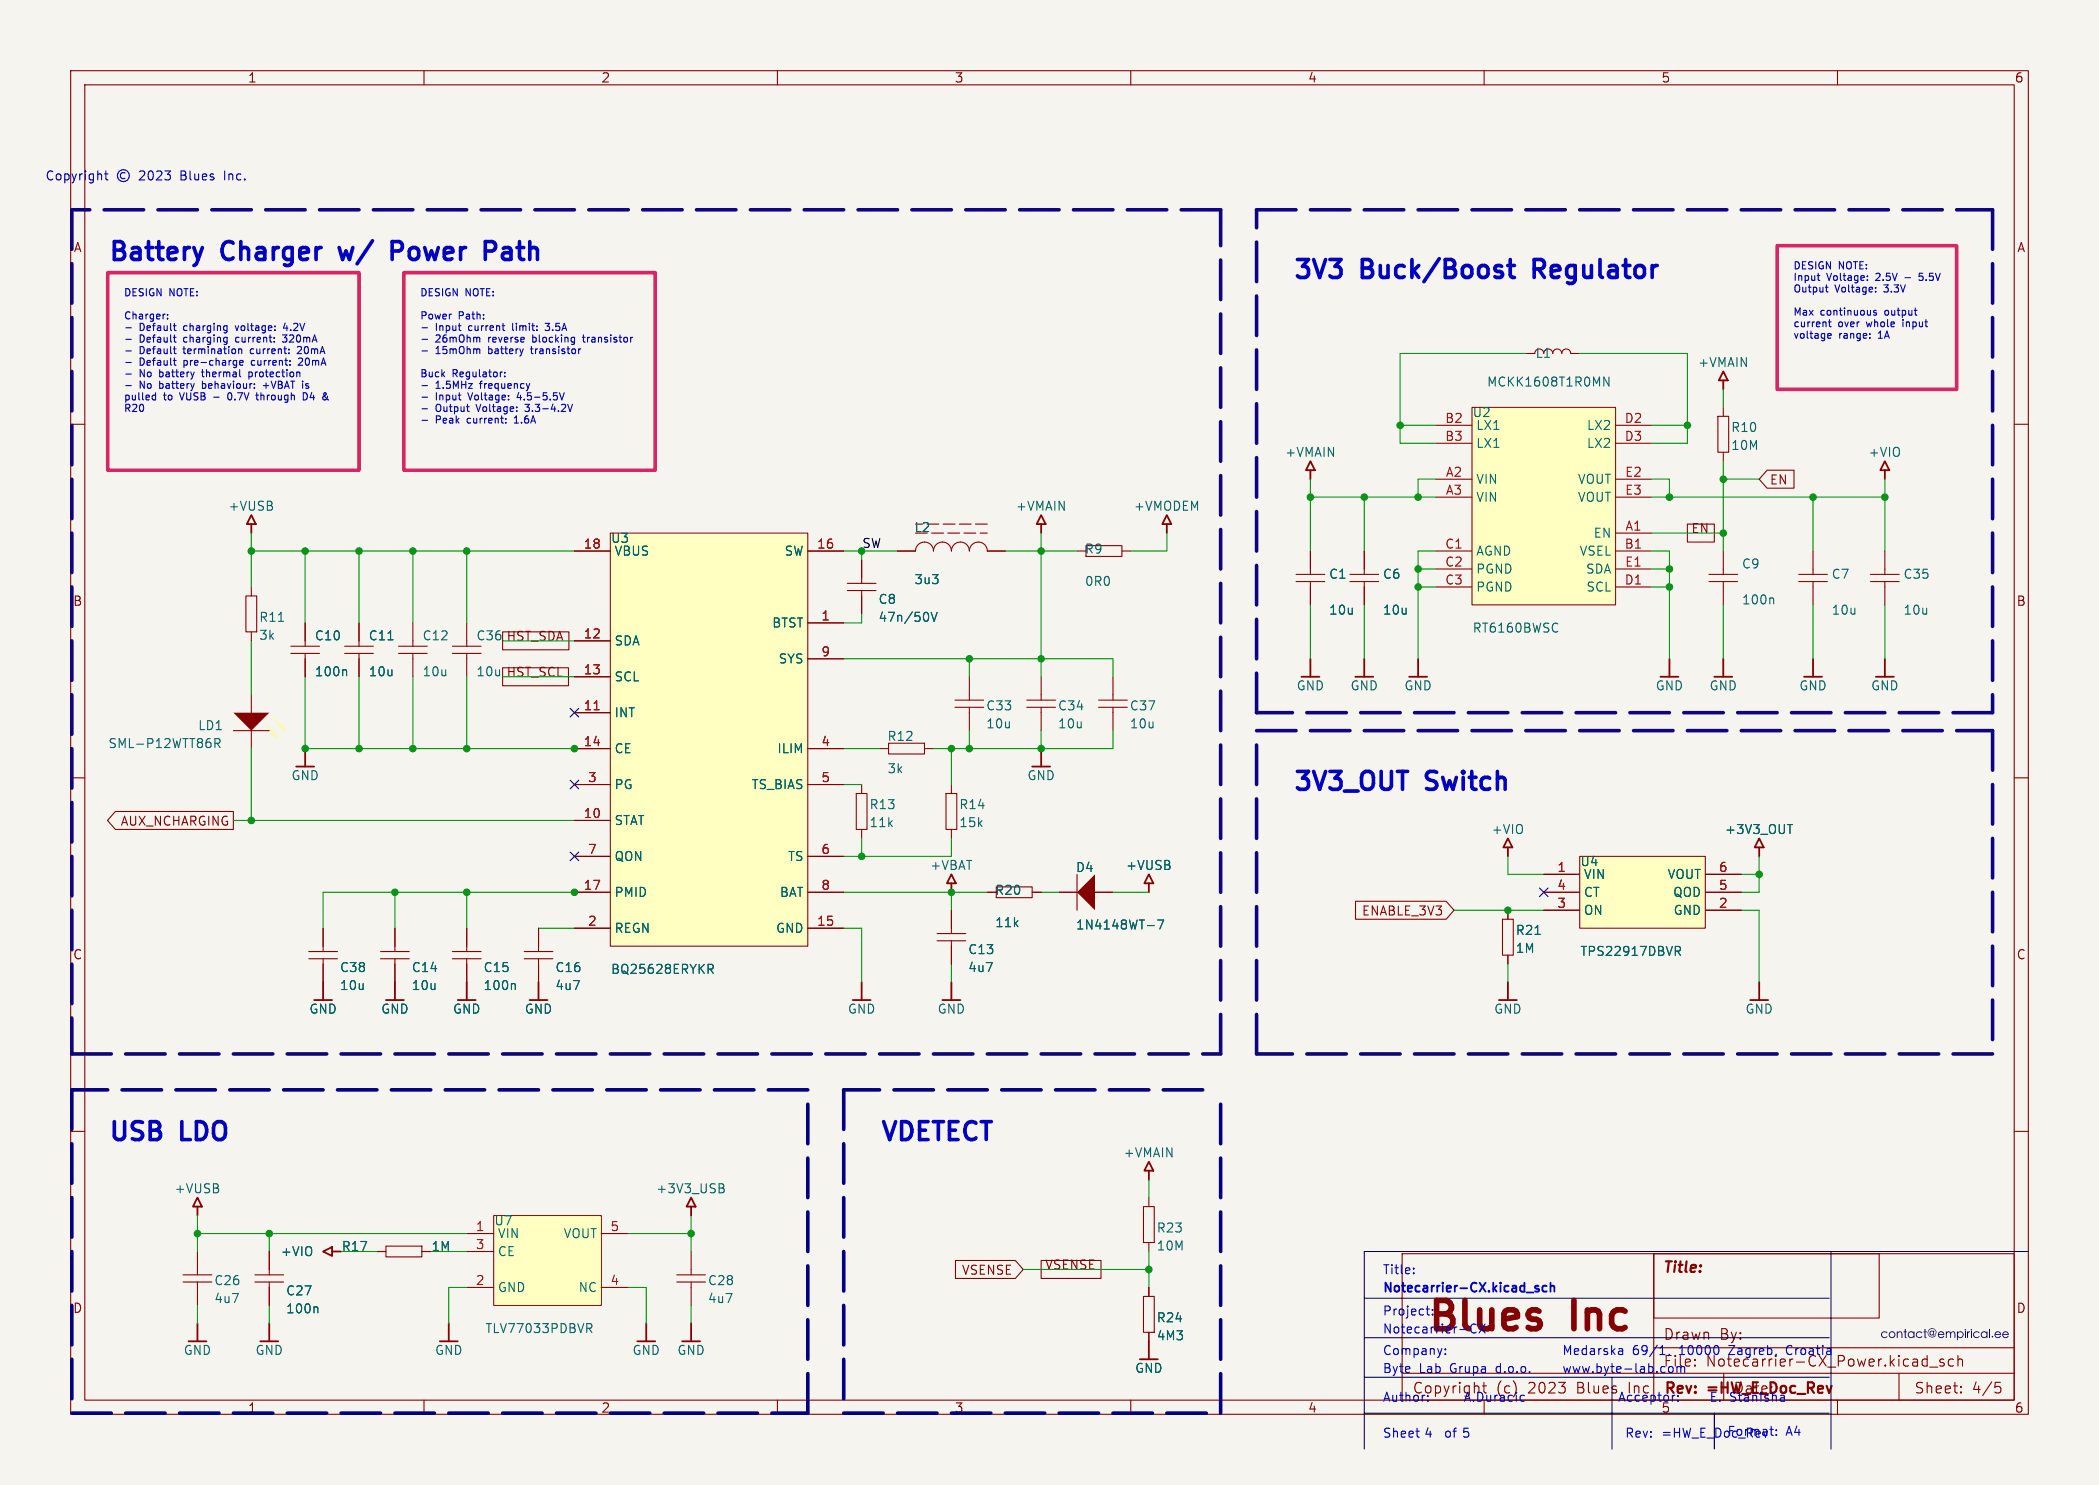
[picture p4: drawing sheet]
<svg xmlns="http://www.w3.org/2000/svg" width="297mm" height="210mm" viewBox="0 0 297 210" stroke-linecap="round" stroke-linejoin="round" font-family="sans-serif">
<defs><g id="words">
<g font-size="5.6" fill="#0000c2">
<text x="201.8" y="189.3">Blues</text>
<text x="222.8" y="189.3">Inc</text>
</g>
<g font-size="3.5" fill="#0000c2">
<text x="15.2" y="37">Battery</text>
<text x="31.6" y="37">Charger</text>
<text x="49.3" y="37">w/</text>
<text x="57.6" y="37">Power</text>
<text x="71.8" y="37">Path</text>
<text x="182.9" y="39.6">3V3</text>
<text x="192.8" y="39.6">Buck/Boost</text>
<text x="218.2" y="39.6">Regulator</text>
<text x="182.9" y="112">3V3_OUT</text>
<text x="202" y="112">Switch</text>
<text x="15.2" y="161.5">USB</text>
<text x="25.8" y="161.5">LDO</text>
<text x="124.5" y="161.5">VDETECT</text>
</g>
<g font-size="2.1" fill="#840000">
<text x="235.2" y="180.4">Title:</text>
<text x="235.3" y="189.7">Drawn</text>
<text x="216.3" y="197.3">2023</text>
<text x="223.3" y="197.3">Blues</text>
<text x="241.4" y="193.5">Notecarrier-CX_Power.kicad_sch</text>
<text x="270.8" y="197.3">Sheet:</text>
<text x="279" y="197.3">4/5</text>
</g>
<g font-size="2.1" fill="#0000c2">
<text x="243.3" y="189.7">By:</text>
<text x="199.8" y="197.3">Copyright</text>
<text x="211.7" y="197.3">(c)</text>
<text x="230.7" y="197.3">Inc</text>
<text x="235.3" y="193.5">File:</text>
<text x="235.4" y="197.5">Rev:</text>
<text x="241.8" y="197.5">=HW_E_Doc_Rev</text>
<text x="245.2" y="197.3">Date:</text>
</g>
<g font-size="1.8" fill="#840000">
<text x="35" y="11.9">1</text>
<text x="85" y="11.9">2</text>
<text x="135" y="11.9">3</text>
<text x="185" y="11.9">4</text>
<text x="235" y="11.9">5</text>
<text x="285" y="11.9">6</text>
<text x="10.3" y="35.9">A</text>
<text x="285.3" y="35.9">A</text>
<text x="250.3" y="68.7">EN</text>
<text x="239.2" y="75.5">EN</text>
<text x="10.3" y="85.9">B</text>
<text x="285.3" y="85.9">B</text>
<text x="67.3" y="90.8">C36 HST_SDA</text>
<text x="71.6" y="95.8">HST_SCL</text>
<text x="17" y="117">AUX_NCHARGING</text>
<text x="192.6" y="129.7">ENABLE_3V3</text>
<text x="10.3" y="135.9">C</text>
<text x="285.3" y="135.9">C</text>
<text x="147.8" y="179.6">VSENSE</text>
<text x="10.3" y="185.9">D</text>
<text x="136" y="180.5">VSENSE</text>
<text x="285.3" y="185.9">D</text>
<text x="35" y="200">1</text>
<text x="85" y="200">2</text>
<text x="135" y="200">3</text>
<text x="185" y="200">4</text>
<text x="285" y="200">6</text>
</g>
<g font-size="1.8" fill="#0000c2">
<text x="6.3" y="25.6">Copyright</text>
<text x="25.8" y="25.6">Blues</text>
<text x="32.2" y="25.6">Inc.</text>
<text x="195.6" y="182.8">Notecarrier-CX.kicad_sch</text>
<text x="195.6" y="180.3">Title:</text>
<text x="195.6" y="191.7">Company:</text>
<text x="195.6" y="188.7">Notecarrier-CX</text>
<text x="195.6" y="186.1">Project:</text>
<text x="221" y="191.7">Medarska</text>
<text x="231" y="191.7">69/1,</text>
<text x="237.7" y="191.7">10000</text>
<text x="244.9" y="191.7">Zagreb,</text>
<text x="253.2" y="191.7">Croatia</text>
<text x="195.6" y="194.3">Byte</text>
<text x="200.8" y="194.3">Lab</text>
<text x="205.3" y="194.3">Grupa</text>
<text x="212" y="194.3">d.o.o.</text>
<text x="221" y="194.3">www.byte-lab.com</text>
<text x="195.6" y="198.3">Author:</text>
<text x="195.6" y="203.4">Sheet 4</text>
<text x="204.2" y="203.4">of 5</text>
<text x="207" y="198.3">A.Duracic</text>
<text x="228.9" y="198.3">Acceptor:</text>
<text x="229.9" y="203.4">Rev:</text>
<text x="234.9" y="203.4">=HW_E_Doc_Rev</text>
<text x="235" y="200">5</text>
<text x="241.8" y="198.3">E.</text>
<text x="244.3" y="203.2">Format:</text>
<text x="244.7" y="198.3">Stanisha</text>
<text x="252.7" y="203.2">A4</text>
</g>
<g font-size="1.8" fill="#006464">
<text x="217.2" y="50.8">L1</text>
<text x="240.2" y="52.1">+VMAIN</text>
<text x="208.3" y="59.2">U2</text>
<text x="210.3" y="54.9">MCKK1608T1R0MN</text>
<text x="181.8" y="64.8">+VMAIN</text>
<text x="208.8" y="63.6">LX1</text>
<text x="208.8" y="61">LX1</text>
<text x="224.4" y="63.6">LX2</text>
<text x="224.4" y="61">LX2</text>
<text x="244.9" y="61.3">R10</text>
<text x="244.9" y="63.8">10M</text>
<text x="264.3" y="64.8">+VIO</text>
<text x="208.8" y="71.2">VIN</text>
<text x="208.8" y="68.6">VIN</text>
<text x="223.2" y="71.2">VOUT</text>
<text x="223.2" y="68.6">VOUT</text>
<text x="32.2" y="72.4">+VUSB</text>
<text x="86.4" y="77">U3</text>
<text x="129.3" y="75.5">L2</text>
<text x="143.7" y="72.4">+VMAIN</text>
<text x="160.3" y="72.4">+VMODEM</text>
<text x="225.4" y="76.3">EN</text>
<text x="86.9" y="78.8">VBUS</text>
<text x="110.9" y="78.8">SW</text>
<text x="129.3" y="82.8">3u3</text>
<text x="153.4" y="78.5">R9</text>
<text x="153.4" y="83.1">0R0</text>
<text x="188" y="82.1">C1</text>
<text x="195.6" y="82.1">C6</text>
<text x="208.8" y="83.9">PGND</text>
<text x="208.8" y="81.3">PGND</text>
<text x="208.8" y="78.8">AGND</text>
<text x="223.4" y="78.8">VSEL</text>
<text x="224.3" y="81.3">SDA</text>
<text x="224.4" y="83.9">SCL</text>
<text x="246.4" y="80.6">C9</text>
<text x="259.1" y="82.1">C7</text>
<text x="269.2" y="82.1">C35</text>
<text x="36.6" y="88.2">R11</text>
<text x="109.2" y="89">BTST</text>
<text x="124.2" y="85.6">C8</text>
<text x="124.2" y="88.2">47n/50V</text>
<text x="188" y="87.1">10u</text>
<text x="195.6" y="87.1">10u</text>
<text x="208.3" y="89.7">RT6160BWSC</text>
<text x="246.4" y="85.7">100n</text>
<text x="259.1" y="87.1">10u</text>
<text x="269.2" y="87.1">10u</text>
<text x="36.6" y="90.7">3k</text>
<text x="44.5" y="95.8">100n</text>
<text x="44.5" y="90.8">C10</text>
<text x="52.1" y="90.8">C11</text>
<text x="52.1" y="95.8">10u</text>
<text x="59.7" y="90.8">C12</text>
<text x="59.7" y="95.8">10u</text>
<text x="67.3" y="95.8">10u</text>
<text x="86.9" y="91.5">SDA</text>
<text x="110.1" y="94">SYS</text>
<text x="86.9" y="101.7">INT</text>
<text x="86.9" y="96.6">SCL</text>
<text x="139.5" y="100.7">C33</text>
<text x="149.6" y="100.7">C34</text>
<text x="159.8" y="100.7">C37</text>
<text x="183.4" y="97.8">GND</text>
<text x="191" y="97.8">GND</text>
<text x="198.6" y="97.8">GND</text>
<text x="234.2" y="97.8">GND</text>
<text x="241.8" y="97.8">GND</text>
<text x="254.5" y="97.8">GND</text>
<text x="264.7" y="97.8">GND</text>
<text x="15.2" y="106">SML-P12WTT86R</text>
<text x="27.9" y="103.5">LD1</text>
<text x="86.9" y="106.7">CE</text>
<text x="109.9" y="106.7">ILIM</text>
<text x="125.5" y="105">R12</text>
<text x="139.5" y="103.2">10u</text>
<text x="149.6" y="103.2">10u</text>
<text x="159.8" y="103.2">10u</text>
<text x="41.1" y="110.5">GND</text>
<text x="86.9" y="111.8">PG</text>
<text x="106.3" y="111.8">TS_BIAS</text>
<text x="125.5" y="109.6">3k</text>
<text x="145.3" y="110.5">GND</text>
<text x="86.9" y="116.9">STAT</text>
<text x="122.9" y="117.2">11k</text>
<text x="122.9" y="114.6">R13</text>
<text x="135.6" y="117.2">15k</text>
<text x="135.6" y="114.6">R14</text>
<text x="211" y="118.2">+VIO</text>
<text x="244" y="118.2">+3V3_OUT</text>
<text x="86.9" y="122">QON</text>
<text x="111.4" y="122">TS</text>
<text x="131.5" y="123.2">+VBAT</text>
<text x="152.2" y="123.5">D4</text>
<text x="159.2" y="123.2">+VUSB</text>
<text x="223.5" y="122.7">U4</text>
<text x="224" y="124.5">VIN</text>
<text x="235.9" y="124.5">VOUT</text>
<text x="86.9" y="127.1">PMID</text>
<text x="110.3" y="127.1">BAT</text>
<text x="140.7" y="131.3">11k</text>
<text x="140.7" y="126.8">R20</text>
<text x="152.2" y="131.7">1N4148WT-7</text>
<text x="224" y="129.6">ON</text>
<text x="224" y="127.1">CT</text>
<text x="236.7" y="127.1">QOD</text>
<text x="236.7" y="129.6">GND</text>
<text x="48" y="137.7">C38</text>
<text x="58.2" y="137.7">C14</text>
<text x="68.3" y="137.7">C15</text>
<text x="78.5" y="137.7">C16</text>
<text x="86.4" y="137.9">BQ25628ERYKR</text>
<text x="86.9" y="132.1">REGN</text>
<text x="109.7" y="132.1">GND</text>
<text x="136.9" y="135.1">C13</text>
<text x="136.9" y="137.7">4u7</text>
<text x="214.4" y="135">1M</text>
<text x="214.4" y="132.4">R21</text>
<text x="223.5" y="135.4">TPS22917DBVR</text>
<text x="43.7" y="143.6">GND</text>
<text x="48" y="140.2">10u</text>
<text x="53.8" y="143.6">GND</text>
<text x="58.2" y="140.2">10u</text>
<text x="64" y="143.6">GND</text>
<text x="68.3" y="140.2">100n</text>
<text x="74.2" y="143.6">GND</text>
<text x="78.5" y="140.2">4u7</text>
<text x="119.9" y="143.6">GND</text>
<text x="132.6" y="143.6">GND</text>
<text x="211.3" y="143.6">GND</text>
<text x="246.9" y="143.6">GND</text>
<text x="158.9" y="163.9">+VMAIN</text>
<text x="24.6" y="169">+VUSB</text>
<text x="69.9" y="173.5">U7</text>
<text x="92.8" y="169">+3V3_USB</text>
<text x="39.6" y="177.9">+VIO</text>
<text x="48.3" y="177.1">R17</text>
<text x="61" y="177.1">1M</text>
<text x="70.4" y="177.9">CE</text>
<text x="70.4" y="175.3">VIN</text>
<text x="79.7" y="175.3">VOUT</text>
<text x="163.6" y="174.5">R23</text>
<text x="163.6" y="177.1">10M</text>
<text x="30.2" y="182">C26</text>
<text x="30.2" y="184.5">4u7</text>
<text x="40.4" y="185.9">100n</text>
<text x="40.4" y="183.4">C27</text>
<text x="70.4" y="182.9">GND</text>
<text x="81.8" y="182.9">NC</text>
<text x="100.1" y="182">C28</text>
<text x="100.1" y="184.5">4u7</text>
<text x="25.9" y="191.8">GND</text>
<text x="36.1" y="191.8">GND</text>
<text x="61.5" y="191.8">GND</text>
<text x="68.6" y="188.7">TLV77033PDBVR</text>
<text x="89.4" y="191.8">GND</text>
<text x="95.8" y="191.8">GND</text>
<text x="163.6" y="187.2">R24</text>
<text x="163.6" y="189.8">4M3</text>
<text x="160.5" y="194.4">GND</text>
</g>
<g font-size="1.8" fill="#a90000">
<text x="204.4" y="59.9">B2</text>
<text x="229.8" y="59.9">D2</text>
<text x="204.4" y="62.4">B3</text>
<text x="229.8" y="62.4">D3</text>
<text x="204.5" y="70.1">A3</text>
<text x="204.5" y="67.5">A2</text>
<text x="229.9" y="70.1">E3</text>
<text x="229.9" y="67.5">E2</text>
<text x="82.5" y="77.7">18</text>
<text x="115.5" y="77.7">16</text>
<text x="204.4" y="77.7">C1</text>
<text x="229.8" y="77.7">B1</text>
<text x="229.9" y="75.1">A1</text>
<text x="204.4" y="82.8">C3</text>
<text x="204.4" y="80.2">C2</text>
<text x="229.8" y="82.8">D1</text>
<text x="229.9" y="80.2">E1</text>
<text x="116.1" y="87.8">1</text>
<text x="82.5" y="95.5">13</text>
<text x="82.5" y="90.4">12</text>
<text x="116.1" y="92.9">9</text>
<text x="82.5" y="100.5">11</text>
<text x="82.5" y="105.6">14</text>
<text x="116.1" y="105.6">4</text>
<text x="83.1" y="110.7">3</text>
<text x="116.1" y="110.7">5</text>
<text x="82.5" y="115.8">10</text>
<text x="82.5" y="125.9">17</text>
<text x="83.1" y="120.9">7</text>
<text x="116.1" y="125.9">8</text>
<text x="116.1" y="120.9">6</text>
<text x="220.3" y="125.9">4</text>
<text x="220.3" y="123.4">1</text>
<text x="243.1" y="125.9">5</text>
<text x="243.1" y="123.4">6</text>
<text x="83.1" y="131">2</text>
<text x="115.5" y="131">15</text>
<text x="220.3" y="128.5">3</text>
<text x="243.1" y="128.5">2</text>
<text x="67.2" y="176.7">3</text>
<text x="67.2" y="174.2">1</text>
<text x="86.3" y="174.2">5</text>
<text x="67.2" y="181.8">2</text>
<text x="86.3" y="181.8">4</text>
</g>
<text font-size="1.8" fill="#0f0f0f" x="121.9" y="77.6">SW</text>
<text font-size="1.7" fill="#281c2d" x="266.1" y="189.7">contact@empirical.ee</text>
<g font-size="1.4" fill="#0000c2">
<text x="253.7" y="38.4">DESIGN</text>
<text x="253.7" y="40.1">Input</text>
<text x="253.7" y="41.7">Output</text>
<text x="258.5" y="40.1">Voltage:</text>
<text x="259.7" y="41.7">Voltage:</text>
<text x="260.2" y="38.4">NOTE:</text>
<text x="265.7" y="40.1">2.5V</text>
<text x="266.8" y="41.7">3.3V</text>
<text x="272.3" y="40.1">5.5V</text>
<text x="17.5" y="42.3">DESIGN</text>
<text x="17.5" y="45.5">Charger:</text>
<text x="19.7" y="47.2">Default</text>
<text x="24" y="42.3">NOTE:</text>
<text x="26.2" y="47.2">charging</text>
<text x="33.8" y="47.2">voltage:</text>
<text x="40.8" y="47.2">4.2V</text>
<text x="59.4" y="42.3">DESIGN</text>
<text x="59.4" y="45.5">Power</text>
<text x="61.7" y="47.2">Input</text>
<text x="64.9" y="45.5">Path:</text>
<text x="65.9" y="42.3">NOTE:</text>
<text x="66.5" y="47.2">current</text>
<text x="73" y="47.2">limit:</text>
<text x="77.9" y="47.2">3.5A</text>
<text x="253.7" y="45">Max</text>
<text x="253.7" y="46.6">current</text>
<text x="257.6" y="45">continuous</text>
<text x="260.1" y="46.6">over</text>
<text x="264.4" y="46.6">whole</text>
<text x="266.9" y="45">output</text>
<text x="269.7" y="46.6">input</text>
<text x="19.7" y="48.8">Default</text>
<text x="19.7" y="50.4">Default</text>
<text x="19.7" y="52.1">Default</text>
<text x="19.7" y="53.7">No</text>
<text x="22.8" y="53.7">battery</text>
<text x="26.2" y="48.8">charging</text>
<text x="26.2" y="50.4">termination</text>
<text x="26.2" y="52.1">pre-charge</text>
<text x="29.1" y="53.7">thermal</text>
<text x="33.8" y="48.8">current:</text>
<text x="35.9" y="50.4">current:</text>
<text x="35.9" y="53.7">protection</text>
<text x="36" y="52.1">current:</text>
<text x="40.7" y="48.8">320mA</text>
<text x="42.8" y="50.4">20mA</text>
<text x="43" y="52.1">20mA</text>
<text x="59.4" y="53.7">Buck</text>
<text x="61.7" y="48.8">26mOhm</text>
<text x="61.7" y="50.4">15mOhm</text>
<text x="64" y="53.7">Regulator:</text>
<text x="69.3" y="48.8">reverse</text>
<text x="69.3" y="50.4">battery</text>
<text x="75.6" y="50.4">transistor</text>
<text x="75.8" y="48.8">blocking</text>
<text x="83.2" y="48.8">transistor</text>
<text x="253.7" y="48.3">voltage</text>
<text x="260.2" y="48.3">range:</text>
<text x="266" y="48.3">1A</text>
<text x="17.5" y="57">pulled</text>
<text x="17.5" y="58.6">R20</text>
<text x="19.7" y="55.3">No</text>
<text x="22.8" y="55.3">battery</text>
<text x="23.2" y="57">to</text>
<text x="25.7" y="57">VUSB</text>
<text x="29.1" y="55.3">behaviour:</text>
<text x="32.9" y="57">0.7V</text>
<text x="37.3" y="57">through</text>
<text x="37.9" y="55.3">+VBAT</text>
<text x="43.7" y="55.3">is</text>
<text x="44.1" y="57">D4</text>
<text x="61.7" y="55.3">1.5MHz</text>
<text x="61.7" y="57">Input</text>
<text x="61.7" y="58.6">Output</text>
<text x="66.5" y="57">Voltage:</text>
<text x="67.7" y="58.6">Voltage:</text>
<text x="68.2" y="55.3">frequency</text>
<text x="73.6" y="57">4.5-5.5V</text>
<text x="74.8" y="58.6">3.3-4.2V</text>
<text x="61.7" y="60.2">Peak</text>
<text x="66.3" y="60.2">current:</text>
<text x="73.2" y="60.2">1.6A</text>
</g>
</g></defs>
<path d="M0 0h297v210h-297z" fill="#f5f4ef" stroke="#f5f4ef" stroke-width=".14"/>
<g fill="none" stroke="#840000" stroke-width=".15">
<path d="M10 10h277v190h-277zM12 12h273v186h-273zM60 10v2M110 10v2M160 10v2M210 10v2M260 10v2M10 60h2M285 60h2M10 110h2M285 110h2M10 160h2"/>
<path d="M198.4 177.3h86.6v20.7h-86.6zM285 160h2M60 198v2M110 198v2M160 198v2M198.4 194.2h86.6M210 198v2M239.8 192.3v.1M239.8 193.1h.1l-.1 .1M239.8 193.1v.1M239.9 192.3l-.1 .1M260 198v2"/>
<path d="M273 193.3h1.2M275 192.3l-.3-.1-.2 .2v.2l.5 .2 .1 .1-.1 .2-.1 .1-.4-.1M276.4 192.3l-.4-.1-.3 .3v.4l.1 .2 .2 .1 .4-.1M277 192.3a.37 .37 0 0 1 .7 .1v.8M277 191.7v1.5M277.5 196.9v.1M277.5 196.9h-.1l.1 .1M277.5 196.1v.1M277.5 196.1h-.1l.1 .1M282.3 195.5h.7M282.5 196.1h.3l.3 .3v.3l-.1 .2-.5 .1"/>
</g>
<g fill="#281c2d">
<path d="M282.3 188.4a.47 .47 0 0 1 .6-.1 .47 .47 0 0 1 .3 .5h-.8v.2a.35 .35 0 0 0 .6-.1h.1a.48 .48 0 0 1-.6 .3 .48 .48 0 0 1-.3-.6h.8a.32 .32 0 0 0-.3-.2 .32 .32 0 0 0-.3 .2h-.2z"/>
<path d="M283.4 188.4a.47 .47 0 0 1 .6-.1 .47 .47 0 0 1 .2 .5h-.8l.1 .2a.35 .35 0 0 0 .6-.1h.1a.48 .48 0 0 1-.6 .3 .48 .48 0 0 1-.3-.6h.8a.32 .32 0 0 0-.3-.2 .32 .32 0 0 0-.3 .2h-.2z"/>
</g>
<path d="M234 177.3h31.9v9.1h-31.9zM234 177.3v20.7M209.8 196h.5M210 195.5v1.3M234 190.6h51M243.9 194.2v3.8M268.7 194.2v3.8" fill="none" stroke="#840000" stroke-width=".15"/>
<path d="M223.5 121.1h17.8v10.2h-17.8z" fill="#ffffc2"/>
<path d="M223.5 121.1h17.8v10.2h-17.8z" fill="none" stroke="#800000" stroke-width=".14"/>
<path d="M218.4 128.7h5.1M218.4 126.2h5.1M218.4 123.6h5.1M241.3 128.7h5.1M241.3 126.2h5.1M241.3 123.6h5.1" fill="none" stroke="#840000" stroke-width=".15"/>
<path d="M237.1 133.8h.4l.3 .3-.1 .3-.6 .1M237.4 134.5l.4 .6" fill="none" stroke="#006464" stroke-width=".15"/>
<path d="M208.3 57.6h20.3v27.9h-20.3z" fill="#ffffc2"/>
<path d="M208.3 57.6h20.3v27.9h-20.3z" fill="none" stroke="#800000" stroke-width=".14"/>
<g fill="none" stroke="#840000" stroke-width=".15">
<path d="M121.9 79.2v3.3M203.2 77.9h5.1M203.2 70.3h5.1M203.2 67.8h5.1M203.2 62.7h5.1M203.2 60.1h5.1M228.6 77.9h5.1M228.6 75.4h5.1M228.6 70.3h5.1M228.6 67.8h5.1M228.6 62.7h5.1M228.6 60.1h5.1"/>
<path d="M119.9 83.5h4.1M119.9 82.5h4.1M121.9 83.5v3.3M203.2 83h5.1M203.2 80.5h5.1M228.6 83h5.1M228.6 80.5h5.1M27.9 177v3.3M38.1 177v3.3M25.9 180.3h4.1M25.9 181.3h4.1M27.9 181.3v3.3"/>
<path d="M36.1 180.3h4M36.1 181.3h4M38.1 181.3v3.3"/>
</g>
<path d="M131.3 86.8v.8M131.8 86.6l.4 1.3 .4-1.3M44.8 184.8l.2 .2v.7" fill="none" stroke="#006464" stroke-width=".15"/>
<path d="M69.8 171.9h15.3v12.7h-15.3z" fill="#ffffc2"/>
<path d="M69.8 171.9h15.3v12.7h-15.3z" fill="none" stroke="#800000" stroke-width=".14"/>
<g fill="none" stroke="#840000" stroke-width=".15">
<path d="M34.8 84.3h1.5v5.1h-1.5zM35.6 83v1.3M35.6 89.4v1.2M41.1 91.4h4.1M41.1 92.4h4.1M43.2 88.1v3.3M43.2 92.4v3.3M48.8 91.4h4M48.8 92.4h4M50.8 88.1v3.3M50.8 92.4v3.3M56.4 91.4h4.1"/>
<path d="M56.4 92.4h4.1M58.4 88.1v3.3M58.4 92.4v3.3M64 91.4h4.1M64 92.4h4.1M66 88.1v3.3M66 92.4v3.3M133.9 112.2h1.5v5.1h-1.5zM134.6 110.9v1.3M134.6 117.3v1.3M53.3 177h1.3M54.6 176.2h5.1v1.5h-5.1z"/>
<path d="M59.7 177h1.3M66 177h3.8M66 174.4h3.8M85.1 174.4h3.8M66 182.1h3.8M85.1 182.1h3.8"/>
</g>
<path d="M39.4 87.9h.7M48.9 94.7l.1 .2v.7M54.9 90.5h.7M83 187.2h.5l.2 .2-.1 .4h-.6M83.3 187.8l.4 .7" fill="none" stroke="#006464" stroke-width=".15"/>
<path d="M45.7 177l1.3-.6v1.2zM47 177h1.3" fill="none" stroke="#840000" stroke-width=".25"/>
<path d="M86.4 75.4h27.9v58.4h-27.9z" fill="#ffffc2"/>
<path d="M86.4 75.4h27.9v58.4h-27.9z" fill="none" stroke="#800000" stroke-width=".14"/>
<g fill="none" stroke="#840000" stroke-width=".15">
<path d="M81.3 77.9h5.1M114.3 77.9h5.1M81.3 95.7h5.1M81.3 90.6h5.1M114.3 93.2h5.1M114.3 88.1h5.1M81.3 116h5.1M81.3 110.9h5.1M81.3 105.9h5.1M81.3 100.8h5.1M114.3 110.9h5.1M114.3 105.9h5.1"/>
<path d="M74.2 135.6h4M74.2 134.6h4M76.2 131.3v3.3M76.2 135.6v3.3M81.3 131.3h5.1M81.3 126.2h5.1M81.3 121.1h5.1M114.3 131.3h5.1M114.3 126.2h5.1M114.3 121.1h5.1M161.8 170.6h1.5v5.1h-1.5zM162.6 169.4v1.2"/>
<path d="M162.6 175.7v1.3M161.8 183.3h1.5v5.1h-1.5zM162.6 182.1v1.2M162.6 188.4v1.3"/>
</g>
<path d="M84.1 100.4h.7" fill="none" stroke="#a90000" stroke-width=".15"/>
<path d="M100.2 136.4h.5l.2 .2-.1 .4h-.6M100.5 137l.4 .7" fill="none" stroke="#006464" stroke-width=".15"/>
<path d="M162.6 123.6l.6 1.3h-1.3zM162.6 124.9v1.3M162.6 164.3l.6 1.3h-1.3zM162.6 165.6v1.2M161.3 192.2h2.5M162.6 189.7v2.5" fill="none" stroke="#840000" stroke-width=".25"/>
<path d="M154.9 123.6v5.1l-2.5-2.5z" fill="#840000"/>
<path d="M149.9 126.2h2.5M152.4 123.6v5.1M154.9 126.2h2.6" fill="none" stroke="#840000" stroke-width=".15"/>
<path d="M162.4 130.9h.9M163.8 130.1h.9l-.6 1.3" fill="none" stroke="#006464" stroke-width=".15"/>
<path d="M35.6 72.8l.6 1.3h-1.3zM35.6 74.1v1.3M146 108.4h2.6M147.3 105.9v2.5" fill="none" stroke="#840000" stroke-width=".25"/>
<path d="M33 100.8h5.1l-2.5 2.5z" fill="#840000"/>
<path d="M37.6 102.6l1.8 1.7M38.6 101.5l1.8 1.8" fill="none" stroke="#ff0" stroke-width=".15"/>
<path d="M33 103.3h5.1" fill="none" stroke="#840000" stroke-width=".15"/>
<g fill="#ff0">
<path d="M38.4 103.8l.5-.5 .5 1z"/>
<path d="M39.4 102.8l.5-.5 .5 1z"/>
</g>
<g fill="none" stroke="#840000" stroke-width=".15">
<path d="M215.9 50h1.3M218.4 50a.63 .63 0 0 1 .7-.6 .63 .63 0 0 1 .6 .6 .63 .63 0 0 1 .6-.6 .63 .63 0 0 1 .7 .6 .63 .63 0 0 1 .6-.6 .63 .63 0 0 1 .6 .6h1.3M243.1 58.9h1.5v5.1h-1.5zM243.8 57.6v1.3M81.3 77.9h5.1M114.3 77.9h5.1M121.9 79.2v2.5M127 77.9h2.5a1.27 1.27 0 0 1 1.3-1.2 1.27 1.27 0 0 1 1.3 1.2 1.27 1.27 0 0 1 1.3-1.2 1.27 1.27 0 0 1 1.2 1.2 1.27 1.27 0 0 1 1.3-1.2 1.27 1.27 0 0 1 1.3 1.2 1.27 1.27 0 0 1 1.2-1.2 1.27 1.27 0 0 1 1.3 1.2h2.5M152.4 77.9h1.3M153.7 77.2h5v1.5h-5zM158.7 77.9h1.3M185.4 77.9v3.3"/>
<path d="M193 77.9v3.3M238.8 74.1h3.8v2.6h-3.8zM243.8 64v1.2M243.8 77.9v3.3M250 66.5h3.8v2.5h-3.8l-1.1-1.2zM256.5 77.9v3.3M266.7 77.9v3.3M35.6 98.2v2.6M43.2 88.1v2.5M43.2 93.2v2.5M50.8 88.1v2.5M50.8 93.2v2.5"/>
<path d="M71.1 89.4h9.4v2.5h-9.4zM71.1 94.4h9.3v2.6h-9.3zM81.3 95.7h5.1M81.3 90.6h5.1M114.3 93.2h5.1M114.3 88.1h5.1M121.9 84.3v2.5M135.1 99h4.1M137.2 95.7v3.3M145.3 99h4.1M147.3 95.7v3.3M155.4 99h4.1"/>
<path d="M157.5 95.7v3.3M183.4 82.2h4.1M183.4 81.2h4.1M185.4 82.2v3.3M191 82.2h4.1M191 81.2h4.1M193 82.2v3.3M241.8 82.2h4.1M241.8 81.2h4.1M243.8 82.2v3.3M254.5 82.2h4.1M254.5 81.2h4.1"/>
<path d="M256.5 82.2v3.3M264.7 82.2h4M264.7 81.2h4M266.7 82.2v3.3M16.3 114.8h16.7v2.5h-16.7l-1.1-1.3zM35.6 103.3v2.6M81.3 105.9h5.1M81.3 116h5.1M81.3 110.9h5.1M81.3 100.8h5.1M114.3 105.9h5.1M114.3 110.9h5.1"/>
<path d="M121.2 112.2h1.5v5.1h-1.5zM121.9 110.9v1.3M121.9 117.3v1.3M124.5 105.9h1.2M125.7 105.1h5.1v1.5h-5.1zM130.8 105.9h1.3M135.1 100h4.1M137.2 100v3.3M145.3 100h4.1M147.3 100v3.3M155.4 100h4.1M157.5 100v3.3"/>
<path d="M43.7 135.6h4.1M43.7 134.6h4.1M45.7 131.3v3.3M45.7 135.6v3.3M53.8 135.6h4.1M53.8 134.6h4.1M55.9 131.3v3.3M55.9 135.6v3.3M64 135.6h4.1M64 134.6h4.1M66 131.3v3.3M66 135.6v3.3"/>
<path d="M76.2 131.3v2.5M76.2 136.3v2.6M81.3 126.2h5.1M81.3 131.3h5.1M81.3 121.1h5.1M114.3 126.2h5.1M114.3 131.3h5.1M114.3 121.1h5.1M132.6 133h4.1M132.6 132h4.1M134.6 128.7v3.3M134.6 133v3.3"/>
<path d="M139.7 126.2h1.3M141 125.4h5v1.5h-5zM146 126.2h1.3M149.9 126.2h2.5M154.9 126.2h2.6M191.8 127.5h12.8l1.1 1.2-1.1 1.3h-12.8zM212.6 130h1.5v5.1h-1.5zM213.4 128.7v1.3M213.4 135.1v1.2M218.4 126.2h5.1M218.4 128.7h5.1M218.4 123.6h5.1"/>
<path d="M241.3 126.2h5.1M241.3 128.7h5.1M241.3 123.6h5.1M38.1 177v2.5M53.3 177h1.3M59.7 177h1.3M97.8 177v3.3M135.2 178.3h8.5l1.1 1.2-1.1 1.3h-8.5zM147.3 178.3h8.5v2.5h-8.5zM38.1 182.1v2.5M95.8 180.3h4M95.8 181.3h4"/>
<path d="M97.8 181.3v3.3M162.6 182.1v1.2M162.6 188.4v1.3"/>
</g>
<g fill="none" stroke="#006464" stroke-width=".15">
<path d="M227.7 53.3v1.3l-.8-1.3v1.3M48.9 94.7l.1 .2v.7M54.9 90.5h.7M131.3 86.8v.8M131.8 86.6l.4 1.3 .4-1.3M250.8 84.6l.2 .1v.7M30.4 105.1h.6l.1-.2v-.3l-.2-.1h-.5v1.2M30.7 105.1l.4 .6M252.9 116.6h.7M72.7 139.1l.2 .2v.6M100.2 136.4h.5l.2 .2-.1 .4h-.6M100.5 137l.4 .7"/>
<path d="M162.4 130.9h.9M163.8 130.1h.9l-.6 1.3M217.2 132.1h.7M237.1 133.8h.4l.3 .3-.1 .3-.6 .1M237.4 134.5l.4 .6M101.8 167.4h.4l.2 .1v.3l-.2 .2M101.8 168h.4M102.2 168a.34 .34 0 0 1 .3 .3 .34 .34 0 0 1-.3 .4h-.4M44.8 184.8l.2 .2v.7"/>
</g>
<g fill="none" stroke="#840000" stroke-width=".25">
<path d="M243.8 52.5l.7 1.3h-1.3zM243.8 53.8v1.3M147.3 72.8l.7 1.3h-1.3zM147.3 74.1v1.3M165.1 72.8l.6 1.3h-1.2zM165.1 74.1v1.3M185.4 65.2l.7 1.3h-1.3zM185.4 66.5v1.3M266.7 65.2l.6 1.3h-1.2zM266.7 66.5v1.3M184.1 95.7h2.6M185.4 93.2v2.5"/>
<path d="M191.8 95.7h2.5M193 93.2v2.5M199.4 95.7h2.5M200.7 93.2v2.5M234.9 95.7h2.6M236.2 93.2v2.5M242.6 95.7h2.5M243.8 93.2v2.5M255.3 95.7h2.5M256.5 93.2v2.5M265.4 95.7h2.6M266.7 93.2v2.5"/>
<path d="M41.9 108.4h2.5M43.2 105.9v2.5M213.4 118.6l.6 1.2h-1.3zM213.4 119.8v1.3M248.9 118.6l.7 1.2h-1.3zM248.9 119.8v1.3M45.7 138.9v2.5M55.9 138.9v2.5M66 138.9v2.5M76.2 138.9v2.5M121.9 138.9v2.5M134.6 123.6l.7 1.3h-1.3z"/>
<path d="M134.6 124.9v1.3M134.6 138.9v2.5M213.4 138.9v2.5M248.9 138.9v2.5M44.4 141.4h2.6M54.6 141.4h2.5M64.8 141.4h2.5M74.9 141.4h2.6M120.6 141.4h2.6M133.3 141.4h2.6M212.1 141.4h2.5M247.6 141.4h2.6"/>
<path d="M27.9 169.4l.7 1.2h-1.3zM27.9 170.6v1.3M97.8 169.4l.6 1.2h-1.2zM97.8 170.6v1.3M26.7 189.7h2.5M27.9 187.1v2.6M36.8 189.7h2.6M38.1 187.1v2.6M62.2 189.7h2.6M63.5 187.1v2.6M90.2 189.7h2.5M91.4 187.1v2.6"/>
<path d="M96.5 189.7h2.6M97.8 187.1v2.6"/>
</g>
<path d="M129.5 75.4h10.2M139.7 74.1h-10.2" fill="none" stroke="#840000" stroke-width=".15" stroke-dasharray="1.7 .6"/>
<path d="M10.2 154.1v45.7M114.3 154.1h-104.1M119.4 154.1v45.7M170.2 154.1h-50.8M10.2 199.8h104.1M114.3 199.8v-45.7M119.4 199.8h53.3M172.7 199.8v-45.7" fill="none" stroke="#000080" stroke-width=".51" stroke-dasharray="5.6 2"/>
<path d="M10.2 29.7v119.3M172.7 29.7h-162.5M177.8 29.7h104.1M281.9 29.7v71.1M177.8 100.8v-71.1M177.8 103.3h104.1M281.9 100.8h-104.1M281.9 103.3v45.7M10.2 149h162.5M172.7 149v-119.3M177.8 149v-45.7M281.9 149h-104.1" fill="none" stroke="#11037f" stroke-width=".51" stroke-dasharray="5.6 2"/>
<path d="M259.1 177v27.9M287 177h-94v27.9M193 183.6h65.8M193 189.2h65.8M193 199.8h65.8M193 194.8h65.8M228.1 194.8v10.1M242.6 199.8v5.1" fill="none" stroke="#000" stroke-width=".14"/>
<g fill="none" stroke="#009600" stroke-width=".15">
<path d="M215.9 50h-17.8v12.7h5.1M223.5 50h15.3v12.7h-5.1M243.8 55.1v2.5M35.6 75.4v7.6M35.6 77.9h45.7M43.2 77.9v10.2M50.8 77.9v10.2M58.4 77.9v10.2M66 77.9v10.2M119.4 77.9h7.6M121.9 77.9v1.3M142.2 77.9h10.2"/>
<path d="M147.3 75.4v20.3M165.1 75.4v2.5h-5.1M185.4 70.3h17.8M185.4 67.8v10.1M193 70.3v7.6M198.1 60.1h5.1M203.2 67.8h-2.5v2.5M203.2 77.9h-2.5v15.3M233.7 67.8h2.5v2.5M233.7 77.9h2.5v15.3M233.7 70.3h33M233.7 60.1h5.1"/>
<path d="M233.7 75.4h10.1M243.8 65.2v12.7M243.8 67.8h5.1M256.5 70.3v7.6M266.7 67.8v10.1M35.6 90.6v7.6M43.2 95.7v10.2h40.6M50.8 95.7v10.2M58.4 95.7v10.2M66 95.7v10.2M71.1 95.7h10.2M71.1 90.6h10.2"/>
<path d="M119.4 93.2h38.1v2.5M121.9 86.8v1.3h-2.5M137.2 93.2v2.5M185.4 85.5v7.7M193 85.5v7.7M200.7 80.5h2.5M200.7 83h2.5M233.7 80.5h2.5M233.7 83h2.5M243.8 85.5v7.7M256.5 85.5v7.7M266.7 85.5v7.7"/>
<path d="M33 116h48.3M35.6 105.9v10.1M119.4 105.9h5.1M119.4 110.9h2.5M121.9 118.6v2.5M134.6 118.6v2.5h-15.2M134.6 105.9v5M137.2 103.3v2.6M147.3 103.3v2.6M157.5 103.3v2.6h-25.4M55.9 126.2v5.1M66 126.2v5.1"/>
<path d="M76.2 131.3h5.1M83.8 126.2h-38.1v5.1M119.4 126.2h20.3M119.4 131.3h2.5v7.6M134.6 126.2v2.5M134.6 136.3v2.6M147.3 126.2h2.6M157.5 126.2h5.1M205.7 128.7h12.7M213.4 121.1v2.5h5M213.4 136.3v2.6M246.4 123.6h2.5"/>
<path d="M246.4 128.7h2.5v10.2M248.9 121.1v5.1h-2.5M27.9 174.4h38.1M27.9 171.9v5.1M38.1 174.4v2.6M48.3 177h5M61 177h5M88.9 174.4h8.9M97.8 171.9v5.1M144.8 179.5h17.8M162.6 166.8v2.6M162.6 177v5.1"/>
<path d="M27.9 184.6v2.5M38.1 184.6v2.5M66 182.1h-2.5v5M88.9 182.1h2.5v5M97.8 184.6v2.5"/>
</g>
<path d="M80.7 100.2l1.2 1.2M80.7 110.3l1.2 1.3M81.9 100.2l-1.2 1.2M81.9 110.3l-1.2 1.3M80.7 120.5l1.2 1.2M81.9 120.5l-1.2 1.2M217.8 125.6l1.2 1.2M219 125.6l-1.2 1.2" fill="none" stroke="#000084" stroke-width=".15"/>
<g fill="none" stroke="#0000c2" stroke-width=".15">
<path d="M14.8 24.6h.5M15 24.2v1.1v.1h.3M17.7 24.5a.44 .44 0 0 0-.7 .3 .44 .44 0 0 0 .7 .4M19.8 24.3l.1-.1h.3l.2 .1 .1 .2-.1 .2-.7 .7h.8M21.1 24.2h.2a.69 .69 0 0 1 .3 1.1l-.2 .1a.69 .69 0 0 1-.3-1.1zM22.2 24.3l.2-.1h.3l.1 .1 .1 .2-.1 .2-.7 .7h.8M23.3 24.2h.8l-.4 .5 .3 .1v.5l-.1 .1h-.4l-.2-.1M257.1 39h.4M257.3 39.5l.2 .2M264.2 39.6v.1M264.2 39v.1M269.6 39.3h.7"/>
<path d="M271.5 39.6l.4 .1M272.1 38.6h-.5l-.1 .5 .4-.1M17.8 46.4h.8M17.8 48h.8M17.8 49.6h.8M17.8 51.3h.8M17.8 52.9h.8M17.8 54.5h.8M21.6 56.5h.4M21.6 55.9h.4M22 55.5v1.1M23.3 44.4h.1"/>
<path d="M23.7 45v.1M23.7 44.5v.1M24.5 46.1h.4M24.5 47.7h.4M24.5 49.3h.4M24.5 51h.4M24.7 46.6l.2 .1M24.7 48.2l.2 .2M24.7 49.9l.2 .1M24.7 51.5l.2 .2M28.6 53.9v1M28.6 54.9h.1"/>
<path d="M28.7 54.2l-.1 .1M30.2 56.2h.8M32 46.1h.1M32 47.7h.1M32.1 46.1v.8l-.1 .1M32.1 47.7v.8l-.1 .2M32.1 46.7h-.1M32.1 48.3l-.1 .1M32.3 55.7v.7l.3 .2M33.3 46.1l.2 .6M33.3 47.9l.1 .4M33.4 51h.1"/>
<path d="M33.5 51l-.1 .9M33.5 51.6l-.1 .1M33.8 49.4l.1-.1 .3 .1v.6M33.8 49.3v.7M33.9 51.3l.5-.1v-.2h-.3l-.2 .1 .1 .5h.4M35.2 52.6v1M35.2 53.2l.3 .1M35.5 49.4v.5M35.5 52.6l-.3 .1M35.6 51.1v.5M36 54.8v.1M36.2 55.9h.4"/>
<path d="M36.3 55.5v.9l.3 .2M37.3 54.5h.7M40 48.3l.4 .1M40 47.4h.6l-.3 .3h.1M40.4 45.7l-.3 .7h.6M42.4 50.6l-.2 .1M42.6 49.4l-.6 .6h.7M42.8 51.1l-.6 .6h.6M43.3 54.9h.1M43.4 55.7l-.5-.2v1.1l.5-.2 .1-.3-.1-.3M43.4 54.2l-.1 .2 .1 .2M46.3 56.5l.2 .1"/>
<path d="M59.7 46.4h.8M59.7 48h.8M59.7 49.6h.8M59.7 54.5h.8M59.7 56.2h.8M59.7 57.8h.8M59.7 59.4h.8M66 57.5h.4M66.3 58.2h.1M67.8 47.7l.1 .7M67.8 49.4l.1 .6M71 46.1h.4"/>
<path d="M71.1 52.6l-.2 .1M71.3 46.7h.1M71.4 53.2v.1M71.4 52.7v.1M71.6 59.7v.1M72.5 45.7l.1 1M72.8 59.8h.6M73.4 55.5l-.2 .7h.6M74.3 58.1l.1 .1M75 54.2l-.3 .7M75.1 49.3h.3M75.4 47.4v1"/>
<path d="M75.4 48.3l.1 .1M75.5 47.7h-.1M77.1 46.6l.5 .1M77.1 45.7h.7l-.4 .4h.2M79.2 55.5l.3 1.1 .3-1.1M80.3 57.2l.4 1 .3-1M82.2 49.3l-.3 .1M82.4 47.7h.4M82.6 47.4v.8l.2 .2M258.4 40.3v.9l.3 .1M258.7 47.2h.3l.1 .2-.5 .1M258.7 47.8h.4"/>
<path d="M258.7 45.5h.4M258.9 45.2v.9l.2 .1M264.6 47.7v.1M264.6 47.2v.1M265.4 41.2v.1M265.4 40.7v.1M265.5 43.9h-.3l-.1 .1 .1 .2 .3 .1v.2h-.4M269.3 45.5v.7M200 179.3v.2M200 180v.1M204.5 191.4v.2M215.2 198.1h.5"/>
<path d="M215.2 197.4h.5M229.6 190.9v.7M229.6 191.5l-.4 .1M243.2 190.8v.5M250.4 202.1h.5M250.8 203h.1M251.3 202.9v.1M251.3 202.2v.1"/>
<circle cx="17.5" cy="24.8" r=".85"/>
</g>
<path d="M28.6 35l-.6 1.7M48 35l.5 1.7M56.7 34.3l-.2-.1h-1v2.5M56.7 35.4l-.2 .1h-1M68.7 34.2h.9a.69 .69 0 0 1 .5 .6 .69 .69 0 0 1-.5 .7h-.9M213.3 37.5h1M213.7 36.7v2.2l.1 .2 .5 .1M217.1 38h.9M218 36.7h-.9v2.5" fill="none" stroke="#0000c2" stroke-width=".51"/>
<path d="M217.6 182.2l.2 .2-.2 .3M217.6 181.8l.1 .1M218.8 181.9l-.3-.1-.3 .3v.3l.2 .2h.4M219.4 181.9l.2-.1 .3 .1v.8M219.4 181.4v1.3" fill="none" stroke="#0000c2" stroke-width=".25"/>
<path d="M15.2 38.6h35.6v27.9h-35.6zM57.1 38.6h35.6v27.9h-35.6zM251.5 34.7h25.4v20.4h-25.4z" fill="none" stroke="#da2467" stroke-width=".51"/>
<path d="M84.1 100.4h.7" fill="none" stroke="#a90000" stroke-width=".15"/>
<g fill="#009600" stroke="#009600" stroke-width=".15">
<circle cx="162.6" cy="179.5" r=".46"/>
<circle cx="236.2" cy="80.5" r=".46"/>
<circle cx="185.4" cy="70.3" r=".46"/>
<circle cx="198.1" cy="60.1" r=".46"/>
<circle cx="147.3" cy="77.9" r=".46"/>
<circle cx="200.7" cy="83" r=".46"/>
<circle cx="147.3" cy="93.2" r=".46"/>
<circle cx="213.4" cy="128.7" r=".46"/>
<circle cx="193" cy="70.3" r=".46"/>
<circle cx="200.7" cy="80.5" r=".46"/>
<circle cx="200.7" cy="70.3" r=".46"/>
<circle cx="238.8" cy="60.1" r=".46"/>
<circle cx="236.2" cy="70.3" r=".46"/>
<circle cx="243.8" cy="75.4" r=".46"/>
<circle cx="243.8" cy="67.8" r=".46"/>
<circle cx="256.5" cy="70.3" r=".46"/>
<circle cx="248.9" cy="123.6" r=".46"/>
<circle cx="266.7" cy="70.3" r=".46"/>
<circle cx="236.2" cy="83" r=".46"/>
<circle cx="134.6" cy="105.9" r=".46"/>
<circle cx="137.2" cy="105.9" r=".46"/>
<circle cx="147.3" cy="105.9" r=".46"/>
<circle cx="121.9" cy="77.9" r=".46"/>
<circle cx="137.2" cy="93.2" r=".46"/>
<circle cx="35.6" cy="77.9" r=".46"/>
<circle cx="66" cy="77.9" r=".46"/>
<circle cx="58.4" cy="77.9" r=".46"/>
<circle cx="43.2" cy="77.9" r=".46"/>
<circle cx="121.9" cy="121.1" r=".46"/>
<circle cx="81.3" cy="126.2" r=".46"/>
<circle cx="134.6" cy="126.2" r=".46"/>
<circle cx="35.6" cy="116" r=".46"/>
<circle cx="66" cy="126.2" r=".46"/>
<circle cx="55.9" cy="126.2" r=".46"/>
<circle cx="43.2" cy="105.9" r=".46"/>
<circle cx="50.8" cy="105.9" r=".46"/>
<circle cx="81.3" cy="105.9" r=".46"/>
<circle cx="58.4" cy="105.9" r=".46"/>
<circle cx="66" cy="105.9" r=".46"/>
<circle cx="97.8" cy="174.4" r=".46"/>
<circle cx="50.8" cy="77.9" r=".46"/>
<circle cx="27.9" cy="174.4" r=".46"/>
<circle cx="38.1" cy="174.4" r=".46"/>
</g>
<use href="#words"/>
</svg>
